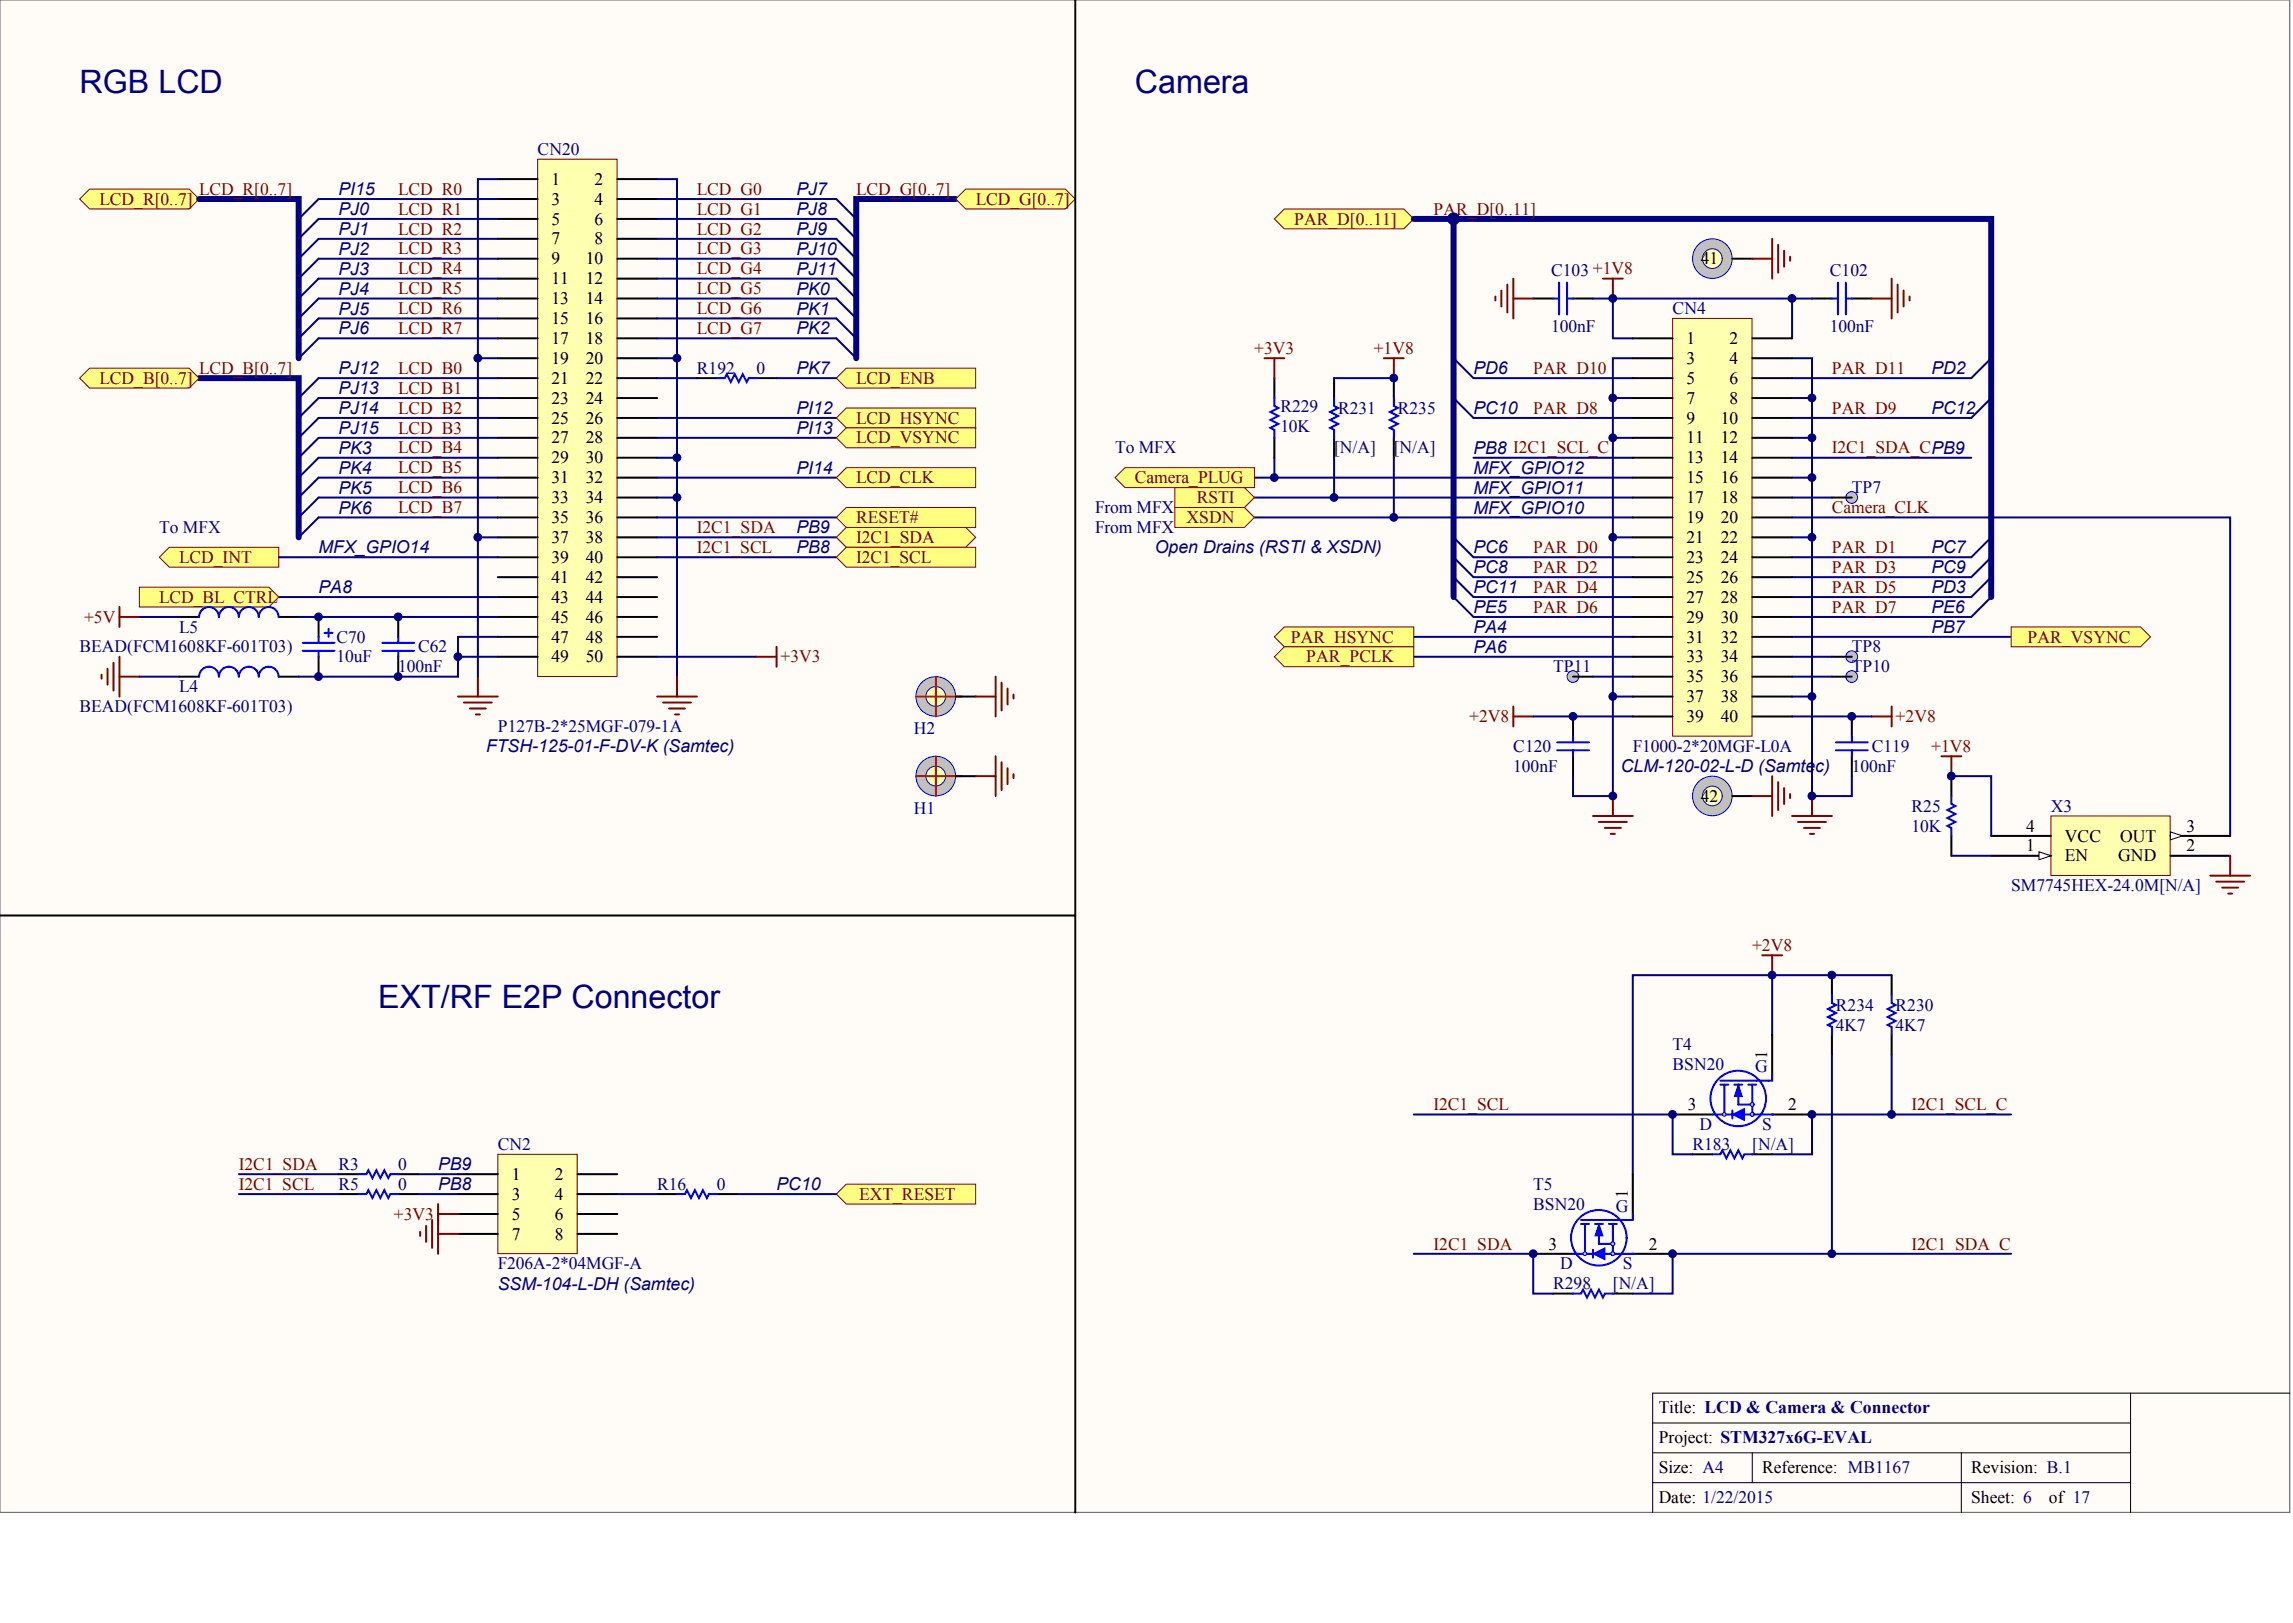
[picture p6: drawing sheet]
<svg xmlns="http://www.w3.org/2000/svg" width="840mm" height="594mm" viewBox="0 0 840 594" stroke-linecap="round" stroke-linejoin="round" font-family="sans-serif">
<defs><g id="words">
<g font-size="11.8" fill="#000080">
<text x="29.2" y="34">RGB LCD</text>
<text x="415.6" y="34">Camera</text>
<text x="138.5" y="369.1">EXT/RF E2P Connector</text>
</g>
<g font-size="6.5" fill="#000080">
<text x="123.9" y="71.4">PI15</text>
<text x="291.6" y="71.4">PJ7</text>
<text x="123.9" y="78.7">PJ0</text>
<text x="291.6" y="78.7">PJ8</text>
<text x="123.9" y="86">PJ1</text>
<text x="291.6" y="86">PJ9</text>
<text x="123.9" y="93.3">PJ2</text>
<text x="291.6" y="93.3">PJ10</text>
<text x="123.9" y="100.6">PJ3</text>
<text x="291.6" y="100.6">PJ11</text>
<text x="123.9" y="107.9">PJ4</text>
<text x="291.6" y="107.9">PK0</text>
<text x="123.9" y="115.1">PJ5</text>
<text x="291.6" y="115.1">PK1</text>
<text x="123.9" y="122.4">PJ6</text>
<text x="291.6" y="122.4">PK2</text>
<text x="123.9" y="137">PJ12</text>
<text x="291.6" y="137">PK7</text>
<text x="539.5" y="137">PD6</text>
<text x="707.2" y="137">PD2</text>
<text x="123.9" y="144.3">PJ13</text>
<text x="123.9" y="151.6">PJ14</text>
<text x="291.6" y="151.6">PI12</text>
<text x="539.5" y="151.6">PC10</text>
<text x="707.2" y="151.6">PC12</text>
<text x="123.9" y="158.9">PJ15</text>
<text x="291.6" y="158.9">PI13</text>
<text x="123.9" y="166.1">PK3</text>
<text x="539.5" y="166.1">PB8 I2C1_SCL_C</text>
<text x="123.9" y="173.4">PK4</text>
<text x="291.6" y="173.4">PI14</text>
<text x="539.5" y="173.4">MFX_GPIO12</text>
<text x="123.9" y="180.7">PK5</text>
<text x="539.5" y="180.7">MFX_GPIO11</text>
<text x="123.9" y="188">PK6</text>
<text x="539.5" y="188">MFX_GPIO10</text>
<text x="291.6" y="195.3">PB9</text>
<text x="116.7" y="202.6">MFX_GPIO14</text>
<text x="291.6" y="202.6">PB8</text>
<text x="422.9" y="202.6">Open Drains (RSTI &amp; XSDN)</text>
<text x="539.5" y="202.6">PC6</text>
<text x="707.2" y="202.6">PC7</text>
<text x="539.5" y="209.8">PC8</text>
<text x="707.2" y="209.8">PC9</text>
<text x="116.7" y="217.1">PA8</text>
<text x="539.5" y="217.1">PC11</text>
<text x="707.2" y="217.1">PD3</text>
<text x="539.5" y="224.4">PE5</text>
<text x="707.2" y="224.4">PE6</text>
<text x="539.5" y="231.7">PA4</text>
<text x="707.2" y="231.7">PB7</text>
<text x="539.5" y="239">PA6</text>
<text x="178" y="275.4">FTSH-125-01-F-DV-K (Samtec)</text>
<text x="593.5" y="282.7">CLM-120-02-L-D (Samtec)</text>
<text x="160.4" y="428.4">PB9</text>
<text x="160.4" y="435.7">PB8</text>
<text x="284.4" y="435.7">PC10</text>
<text x="182.3" y="472.1">SSM-104-L-DH (Samtec)</text>
</g>
<g font-size="6.4" fill="#000080">
<text x="196.9" y="56.7">CN20</text>
<text x="568" y="101.1">C103 +1V8</text>
<text x="670" y="101.1">C102</text>
<text x="612.4" y="115">CN4</text>
<text x="568" y="121.5">100nF</text>
<text x="670" y="121.5">100nF</text>
<text x="255.2" y="136.8">R192</text>
<text x="277.1" y="136.8">0</text>
<text x="468.8" y="150.7">R229</text>
<text x="490" y="151.4">R231</text>
<text x="511.8" y="151.4">R235</text>
<text x="468.8" y="158">10K</text>
<text x="408.3" y="166">To MFX</text>
<text x="488.5" y="166">[N/A]</text>
<text x="510.4" y="166">[N/A]</text>
<text x="678.1" y="180.5">TP7</text>
<text x="401" y="187.8">From MFX</text>
<text x="58.3" y="195.1">To MFX</text>
<text x="401" y="195.1">From MFX</text>
<text x="65.6" y="231.5">L5</text>
<text x="29.2" y="238.8">BEAD(FCM1608KF-601T03)</text>
<text x="123.2" y="235.2">C70</text>
<text x="153.1" y="238.8">C62</text>
<text x="678.1" y="238.8">TP8</text>
<text x="123.2" y="242.5">10uF</text>
<text x="145.8" y="246.1">100nF</text>
<text x="568.7" y="246.1">TP11</text>
<text x="678.1" y="246.1">TP10</text>
<text x="65.6" y="253.4">L4</text>
<text x="29.2" y="260.7">BEAD(FCM1608KF-601T03)</text>
<text x="182.3" y="268">P127B-2*25MGF-079-1A</text>
<text x="334.7" y="268.7">H2</text>
<text x="554.1" y="275.2">C120</text>
<text x="597.9" y="275.2">F1000-2*20MGF-L0A</text>
<text x="685.4" y="275.2">C119</text>
<text x="554.1" y="282.5">100nF</text>
<text x="678.1" y="282.5">100nF</text>
<text x="334.7" y="297.8">H1</text>
<text x="699.9" y="297.1">R25</text>
<text x="751" y="297.1">X3</text>
<text x="699.9" y="304.4">10K</text>
<text x="736.4" y="326.2">SM7745HEX-24.0M[N/A]</text>
<text x="672.2" y="370">R234</text>
<text x="694.1" y="370">R230</text>
<text x="672.2" y="377.2">4K7</text>
<text x="694.1" y="377.2">4K7</text>
<text x="612.4" y="384.5">T4</text>
<text x="612.4" y="391.8">BSN20</text>
<text x="642.7" y="392.5">G</text>
<text x="622.3" y="413.7">D</text>
<text x="645.3" y="413.7">S</text>
<text x="182.3" y="420.9">CN2</text>
<text x="619.7" y="420.9">R183</text>
<text x="641.6" y="420.9">[N/A]</text>
<text x="123.9" y="428.2">R3</text>
<text x="145.8" y="428.2">0</text>
<text x="123.9" y="435.5">R5</text>
<text x="145.8" y="435.5">0</text>
<text x="240.6" y="435.5">R16</text>
<text x="262.5" y="435.5">0</text>
<text x="561.4" y="435.5">T5</text>
<text x="561.4" y="442.8">BSN20</text>
<text x="591.7" y="443.5">G</text>
<text x="182.3" y="464.7">F206A-2*04MGF-A</text>
<text x="571.3" y="464.7">D</text>
<text x="594.2" y="464.7">S</text>
<text x="568.7" y="471.9">R298</text>
<text x="590.6" y="471.9">[N/A]</text>
</g>
<g font-size="6.4" fill="#800000">
<text x="72.9" y="71.3">LCD_R[0..7]</text>
<text x="145.8" y="71.3">LCD_R0</text>
<text x="255.2" y="71.3">LCD_G0</text>
<text x="313.5" y="71.3">LCD_G[0..7]</text>
<text x="36.5" y="74.9">LCD_R[0..7]</text>
<text x="357.3" y="74.9">LCD_G[0..7]</text>
<text x="145.8" y="78.6">LCD_R1</text>
<text x="255.2" y="78.6">LCD_G1</text>
<text x="473.9" y="82.2">PAR_D[0..11]</text>
<text x="525" y="78.6">PAR_D[0..11]</text>
<text x="145.8" y="85.8">LCD_R2</text>
<text x="255.2" y="85.8">LCD_G2</text>
<text x="145.8" y="93.1">LCD_R3</text>
<text x="255.2" y="93.1">LCD_G3</text>
<text x="145.8" y="100.4">LCD_R4</text>
<text x="255.2" y="100.4">LCD_G4</text>
<text x="145.8" y="107.7">LCD_R5</text>
<text x="255.2" y="107.7">LCD_G5</text>
<text x="145.8" y="115">LCD_R6</text>
<text x="255.2" y="115">LCD_G6</text>
<text x="145.8" y="122.3">LCD_R7</text>
<text x="255.2" y="122.3">LCD_G7</text>
<text x="459.3" y="129.6">+3V3</text>
<text x="503" y="129.6">+1V8</text>
<text x="72.9" y="136.8">LCD_B[0..7]</text>
<text x="145.8" y="136.8">LCD_B0</text>
<text x="561.4" y="136.8">PAR_D10</text>
<text x="670.8" y="136.8">PAR_D11</text>
<text x="36.5" y="140.5">LCD_B[0..7]</text>
<text x="313.5" y="140.5">LCD_ENB</text>
<text x="145.8" y="144.1">LCD_B1</text>
<text x="145.8" y="151.4">LCD_B2</text>
<text x="313.5" y="155.1">LCD_HSYNC</text>
<text x="561.4" y="151.4">PAR_D8</text>
<text x="670.8" y="151.4">PAR_D9</text>
<text x="145.8" y="158.7">LCD_B3</text>
<text x="145.8" y="166">LCD_B4</text>
<text x="313.5" y="162.3">LCD_VSYNC</text>
<text x="670.8" y="166">I2C1_SDA_CPB9</text>
<text x="145.8" y="173.3">LCD_B5</text>
<text x="313.5" y="176.9">LCD_CLK</text>
<text x="415.6" y="176.9">Camera_PLUG</text>
<text x="145.8" y="180.5">LCD_B6</text>
<text x="438.2" y="184.2">RSTI</text>
<text x="145.8" y="187.8">LCD_B7</text>
<text x="313.5" y="191.5">RESET#</text>
<text x="434.5" y="191.5">XSDN</text>
<text x="670.8" y="187.8">Camera_CLK</text>
<text x="255.2" y="195.1">I2C1_SDA</text>
<text x="255.2" y="202.4">I2C1_SCL</text>
<text x="313.5" y="198.8">I2C1_SDA</text>
<text x="561.4" y="202.4">PAR_D0</text>
<text x="670.8" y="202.4">PAR_D1</text>
<text x="65.6" y="206">LCD_INT</text>
<text x="313.5" y="206">I2C1_SCL</text>
<text x="561.4" y="209.7">PAR_D2</text>
<text x="670.8" y="209.7">PAR_D3</text>
<text x="58.3" y="220.6">LCD_BL_CTRL</text>
<text x="561.4" y="217">PAR_D4</text>
<text x="670.8" y="217">PAR_D5</text>
<text x="30.8" y="227.9">+5V</text>
<text x="561.4" y="224.3">PAR_D6</text>
<text x="670.8" y="224.3">PAR_D7</text>
<text x="472.7" y="235.2">PAR_HSYNC</text>
<text x="742.4" y="235.2">PAR_VSYNC</text>
<text x="285.8" y="242.5">+3V3</text>
<text x="478.3" y="242.5">PAR_PCLK</text>
<text x="537.9" y="264.3">+2V8</text>
<text x="694.1" y="264.3">+2V8</text>
<text x="707.2" y="275.2">+1V8</text>
<text x="641.5" y="348.1">+2V8</text>
<text x="525" y="406.4">I2C1_SCL</text>
<text x="699.9" y="406.4">I2C1_SCL_C</text>
<text x="87.5" y="428.2">I2C1_SDA</text>
<text x="87.5" y="435.5">I2C1_SCL</text>
<text x="314.5" y="439.2">EXT_RESET</text>
<text x="144.2" y="446.4">+3V3</text>
<text x="525" y="457.4">I2C1_SDA</text>
<text x="699.9" y="457.4">I2C1_SDA_C</text>
</g>
<g font-size="6.4">
<text x="202" y="67.6">1</text>
<text x="217.7" y="67.6">2</text>
<text x="202" y="74.9">3</text>
<text x="217.7" y="74.9">4</text>
<text x="202" y="82.2">5</text>
<text x="217.7" y="82.2">6</text>
<text x="202" y="89.5">7</text>
<text x="217.7" y="89.5">8</text>
<text x="202" y="96.8">9</text>
<text x="214.5" y="96.8">10</text>
<text x="622.8" y="96.8">41</text>
<text x="202" y="104.1">11</text>
<text x="214.5" y="104.1">12</text>
<text x="202" y="111.3">13</text>
<text x="214.5" y="111.3">14</text>
<text x="202" y="118.6">15</text>
<text x="214.5" y="118.6">16</text>
<text x="202" y="125.9">17</text>
<text x="214.5" y="125.9">18</text>
<text x="617.6" y="125.9">1</text>
<text x="633.3" y="125.9">2</text>
<text x="202" y="133.2">19</text>
<text x="214.5" y="133.2">20</text>
<text x="617.6" y="133.2">3</text>
<text x="633.3" y="133.2">4</text>
<text x="202" y="140.5">21</text>
<text x="214.5" y="140.5">22</text>
<text x="617.6" y="140.5">5</text>
<text x="633.3" y="140.5">6</text>
<text x="202" y="147.8">23</text>
<text x="214.5" y="147.8">24</text>
<text x="617.6" y="147.8">7</text>
<text x="633.3" y="147.8">8</text>
<text x="202" y="155.1">25</text>
<text x="214.5" y="155.1">26</text>
<text x="617.6" y="155.1">9</text>
<text x="630.1" y="155.1">10</text>
<text x="202" y="162.3">27</text>
<text x="214.5" y="162.3">28</text>
<text x="617.6" y="162.3">11</text>
<text x="630.1" y="162.3">12</text>
<text x="202" y="169.6">29</text>
<text x="214.5" y="169.6">30</text>
<text x="617.6" y="169.6">13</text>
<text x="630.1" y="169.6">14</text>
<text x="202" y="176.9">31</text>
<text x="214.5" y="176.9">32</text>
<text x="617.6" y="176.9">15</text>
<text x="630.1" y="176.9">16</text>
<text x="202" y="184.2">33</text>
<text x="214.5" y="184.2">34</text>
<text x="617.6" y="184.2">17</text>
<text x="630.1" y="184.2">18</text>
<text x="202" y="191.5">35</text>
<text x="214.5" y="191.5">36</text>
<text x="617.6" y="191.5">19</text>
<text x="630.1" y="191.5">20</text>
<text x="202" y="198.8">37</text>
<text x="214.5" y="198.8">38</text>
<text x="617.6" y="198.8">21</text>
<text x="630.1" y="198.8">22</text>
<text x="202" y="206">39</text>
<text x="214.5" y="206">40</text>
<text x="617.6" y="206">23</text>
<text x="630.1" y="206">24</text>
<text x="202" y="213.3">41</text>
<text x="214.5" y="213.3">42</text>
<text x="617.6" y="213.3">25</text>
<text x="630.1" y="213.3">26</text>
<text x="202" y="220.6">43</text>
<text x="214.5" y="220.6">44</text>
<text x="617.6" y="220.6">27</text>
<text x="630.1" y="220.6">28</text>
<text x="202" y="227.9">45</text>
<text x="214.5" y="227.9">46</text>
<text x="617.6" y="227.9">29</text>
<text x="630.1" y="227.9">30</text>
<text x="202" y="235.2">47</text>
<text x="214.5" y="235.2">48</text>
<text x="617.6" y="235.2">31</text>
<text x="630.1" y="235.2">32</text>
<text x="202" y="242.5">49</text>
<text x="214.5" y="242.5">50</text>
<text x="617.6" y="242.5">33</text>
<text x="630.1" y="242.5">34</text>
<text x="617.6" y="249.8">35</text>
<text x="630.1" y="249.8">36</text>
<text x="617.6" y="257">37</text>
<text x="630.1" y="257">38</text>
<text x="617.6" y="264.3">39</text>
<text x="630.1" y="264.3">40</text>
<text x="622.8" y="293.5">42</text>
<text x="741.9" y="304.4">4</text>
<text x="800.6" y="304.4">3</text>
<text x="741.9" y="311.7">1</text>
<text x="756.1" y="308">VCC</text>
<text x="776.3" y="308">OUT</text>
<text x="800.6" y="311.7">2</text>
<text x="756.1" y="315.3">EN</text>
<text x="775.6" y="315.3">GND</text>
<text x="618" y="406.4">3</text>
<text x="654.7" y="406.4">2</text>
<text x="187.4" y="431.9">1</text>
<text x="203.1" y="431.9">2</text>
<text x="187.4" y="439.2">3</text>
<text x="203.1" y="439.2">4</text>
<text x="187.4" y="446.4">5</text>
<text x="203.1" y="446.4">6</text>
<text x="187.4" y="453.7">7</text>
<text x="203.1" y="453.7">8</text>
<text x="567" y="457.4">3</text>
<text x="603.7" y="457.4">2</text>
<text x="607.3" y="517.1">Title: LCD &amp; Camera &amp; Connector</text>
<text x="607.3" y="528">Project: STM327x6G-EVAL</text>
<text x="607.3" y="539.1">Size: A4</text>
<text x="645.3" y="539.1">Reference: MB1167</text>
<text x="721.8" y="539.1">Revision: B.1</text>
<text x="607.3" y="550.2">Date: 1/22/2015</text>
<text x="721.8" y="550.2">Sheet: 6</text>
<text x="750.2" y="550.2">of 17</text>
</g>
<g font-size="6.3">
<text x="647" y="387.6" transform="rotate(-90 647 387.6)">1</text>
<text x="596" y="438.5" transform="rotate(-90 596 438.5)">1</text>
</g>
</g></defs>
<path d="M0 0h838.4v553.6h-838.4z" fill="#fffcf8" stroke="#696969" stroke-width=".37"/>
<path d="M780.1 509.9v43.7M838.5 509.9h-233.3v43.7M605.2 520.9h174.9M605.2 531.8h174.9M641.6 531.8v10.9M718.2 531.8v21.8M605.2 542.7h174.9" fill="none" stroke="#000" stroke-width=".37"/>
<path d="M196.9 58.3h29v189.3h-29z" fill="#ffffb0" stroke="#800000" stroke-width=".37"/>
<g fill="none" stroke="#000" stroke-width=".73">
<path d="M182.3 65.6h14.6M182.3 72.9h14.6M226 65.6h14.6M226 72.9h14.6M182.3 80.1h14.6M182.3 87.4h14.6M182.3 94.7h14.6M226 80.1h14.6M226 87.4h14.6M226 94.7h14.6M182.3 102h14.6M182.3 109.3h14.6"/>
<path d="M182.3 116.6h14.6M226 102h14.6M226 109.3h14.6M226 116.6h14.6M182.3 123.8h14.6M182.3 131.1h14.6M182.3 138.4h14.6M226 123.8h14.6M226 131.1h14.6M226 138.4h14.6M182.3 145.7h14.6M182.3 153h14.6"/>
<path d="M226 145.7h14.6M226 153h14.6M182.3 160.3h14.6M182.3 167.6h14.6M182.3 174.8h14.6M226 160.3h14.6M226 167.6h14.6M226 174.8h14.6M182.3 182.1h14.6M182.3 189.4h14.6M182.3 196.7h14.6M226 182.1h14.6"/>
<path d="M226 189.4h14.6M226 196.7h14.6M182.3 204h14.6M182.3 211.3h14.6M182.3 218.5h14.6M226 204h14.6M226 211.3h14.6M226 218.5h14.6M182.3 225.8h14.6M182.3 233.1h14.6M226 225.8h14.6M226 233.1h14.6"/>
<path d="M182.3 240.4h14.6M226 240.4h14.6"/>
</g>
<g fill="none" stroke="#000080" stroke-width=".73">
<path d="M116.7 72.9h65.6M240.6 65.6h7.3v182.1M240.6 72.9h65.6M116.7 80.1h65.6M116.7 87.4h65.6M116.7 94.7h65.6M240.6 80.1h65.6M240.6 87.4h65.6M240.6 94.7h65.6M116.7 102h65.6M116.7 109.3h65.6M116.7 116.6h65.6"/>
<path d="M240.6 102h65.6M240.6 109.3h65.6M240.6 116.6h65.6M116.7 123.8h65.6M116.7 138.4h65.6M175 131.1h7.3M240.6 123.8h65.6M240.6 131.1h7.3M240.6 138.4h14.6M116.7 145.7h65.6M116.7 153h65.6M240.6 153h65.6"/>
<path d="M116.7 160.3h65.6M116.7 167.6h65.6M116.7 174.8h65.6M240.6 160.3h65.6M240.6 167.6h7.3M240.6 174.8h65.6M116.7 182.1h65.6M116.7 189.4h65.6M175 196.7h7.3M240.6 182.1h7.3M240.6 196.7h65.6M102.1 218.5h80.2"/>
<path d="M240.6 204h65.6M240.6 240.4h36.5"/>
</g>
<g fill="#ffff80" stroke="#800000" stroke-width=".37">
<path d="M29.2 72.9l3.6-3.7h36.5l3.6 3.7-3.6 3.6h-36.5z" fill-rule="evenodd"/>
<path d="M306.2 153l3.7-3.7h47.4v7.3h-47.4z" fill-rule="evenodd"/>
<path d="M306.2 160.3l3.7-3.7h47.4v7.3h-47.4z" fill-rule="evenodd"/>
<path d="M306.2 174.8l3.7-3.6h47.4v7.3h-47.4z" fill-rule="evenodd"/>
<path d="M306.2 138.4l3.7-3.6h47.4v7.3h-47.4z" fill-rule="evenodd"/>
<path d="M51 214.9h47.4l3.7 3.6-3.7 3.7h-47.4z" fill-rule="evenodd"/>
</g>
<path d="M284.4 236.8v7.2M277.1 240.4h7.3" fill="none" stroke="#800000" stroke-width=".73"/>
<g fill="#ffff80" stroke="#800000" stroke-width=".37">
<path d="M306.2 196.7l3.7-3.7h43.7l3.7 3.7-3.7 3.6h-43.7z" fill-rule="evenodd"/>
<path d="M306.2 204l3.7-3.7h47.4v7.3h-47.4z" fill-rule="evenodd"/>
</g>
<path d="M167.7 255h14.6M169.9 257.2h10.2M172.1 259.3h5.8M175 247.7v7.3M240.6 255h14.6M242.8 257.2h10.2M245 259.3h5.8M247.9 247.7v7.3M174.3 261.5h1.4M247.2 261.5h1.4" fill="none" stroke="#800000" stroke-width=".73"/>
<g fill="none" stroke="#000080" stroke-width=".73">
<path d="M182.3 65.6h-7.3v182.1M306.2 72.9l7.3 7.2M306.2 80.1l7.3 7.3M306.2 87.4l7.3 7.3M306.2 94.7l7.3 7.3M306.2 102l7.3 7.3M306.2 109.3l7.3 7.3M306.2 116.6l7.3 7.2M116.7 138.4l-7.3 7.3M306.2 123.8l7.3 7.3M116.7 145.7l-7.3 7.3M116.7 153l-7.3 7.3"/>
<path d="M116.7 160.3l-7.3 7.3M116.7 167.6l-7.3 7.2M116.7 174.8l-7.3 7.3M116.7 182.1l-7.3 7.3M116.7 189.4l-7.3 7.3"/>
</g>
<path d="M350 72.9h-36.5v58.2M72.9 138.4h36.5v58.3" fill="none" stroke="#000080" stroke-width="2.2"/>
<g fill="#ffff80" stroke="#800000" stroke-width=".37">
<path d="M29.2 138.4l3.6-3.6h36.5l3.6 3.6-3.6 3.7h-36.5z" fill-rule="evenodd"/>
<path d="M350 72.9l3.6-3.7h36.5l3.6 3.7-3.6 3.6h-36.5z" fill-rule="evenodd"/>
</g>
<path d="M586.9 102h7.3M590.6 102v7.3M43.7 222.2v7.3M43.7 225.8h7.3M37.2 247v1.4M39.4 244.8v5.8M41.6 242.6v10.2M43.7 240.4v14.6M43.7 247.7h7.3" fill="none" stroke="#800000" stroke-width=".73"/>
<path d="M65.6 225.8h7.3M102.1 225.8h7.3M116.7 225.8v7.3M145.8 225.8v7.3M65.6 247.7h7.3M102.1 247.7h7.3M116.7 240.4v7.3M145.8 240.4v7.3" fill="none" stroke="#000" stroke-width=".73"/>
<g fill="none" stroke="#00f" stroke-width=".73">
<path d="M80.1 225.8a3.6 3.6 0 0 0-3.6-3.6 3.6 3.6 0 0 0-3.6 3.6M87.4 225.8a3.6 3.6 0 0 0-3.6-3.6 3.6 3.6 0 0 0-3.6 3.6M102 225.8a3.6 3.6 0 0 0-3.6-3.6 3.6 3.6 0 0 0-3.7 3.6 3.6 3.6 0 0 0-3.6-3.6 3.6 3.6 0 0 0-3.6 3.6M110.8 235.3h11.7M110.8 238.2h11.7M116.7 233.1v2.2M116.7 238.2v2.2M118.8 231.7h3M120.3 230.2v2.9M140 235.3h11.7M140 238.2h11.7M145.8 233.1v2.2"/>
<path d="M145.8 238.2v2.2M80.1 247.7a3.6 3.6 0 0 0-3.6-3.7 3.6 3.6 0 0 0-3.6 3.7M87.4 247.7a3.6 3.6 0 0 0-3.6-3.7 3.6 3.6 0 0 0-3.6 3.7M102 247.7a3.6 3.6 0 0 0-3.6-3.7 3.6 3.6 0 0 0-3.7 3.7 3.6 3.6 0 0 0-3.6-3.7 3.6 3.6 0 0 0-3.6 3.7"/>
</g>
<path d="M539.5 138.4h58.4M597.9 123.8h-7.3v-14.5h65.6v14.5M539.5 153h58.4M459.3 174.8h138.6M539.5 167.6h58.4M656.2 167.6h65.6M459.3 182.1h138.6M51 225.8h14.6M109.4 225.8h72.9M51 247.7h14.6M182.3 240.4h-14.6v7.3h-58.3" fill="none" stroke="#000080" stroke-width=".73"/>
<path d="M430.2 178.5h25.5l3.6 3.6-3.6 3.7h-25.5z" fill-rule="evenodd" fill="#ffff80" stroke="#800000" stroke-width=".37"/>
<path d="M459.3 189.4h138.6" fill="none" stroke="#000080" stroke-width=".73"/>
<path d="M430.2 185.8h25.5l3.6 3.6-3.6 3.6h-25.5z" fill-rule="evenodd" fill="#ffff80" stroke="#800000" stroke-width=".37"/>
<path d="M539.5 204h58.4M539.5 211.3h58.4M539.5 218.5h58.4M517.7 233.1h80.2M539.5 225.8h58.4M517.7 240.4h80.2" fill="none" stroke="#000080" stroke-width=".73"/>
<g fill="#ffff80" stroke="#800000" stroke-width=".37">
<path d="M466.6 233.1l3.7-3.6h47.4v7.3h-47.4z" fill-rule="evenodd"/>
<path d="M466.6 240.4l3.7-3.6h47.4v7.2h-47.4z" fill-rule="evenodd"/>
</g>
<path d="M554.1 258.6v7.3M554.1 262.3h7.3M583.3 298.7h14.6M590.6 291.4v7.3M585.5 300.9h10.2M587.7 303h5.8M589.8 305.2h1.5" fill="none" stroke="#800000" stroke-width=".73"/>
<path d="M656.2 138.4h65.6M590.6 145.7h7.3M656.2 153h65.6M590.6 160.3h7.3M590.6 196.7h7.3M656.2 182.1h14.6M656.2 204h65.6M656.2 211.3h65.6M656.2 218.5h65.6M656.2 225.8h65.6M656.2 233.1h80.2M590.6 255h7.3" fill="none" stroke="#000080" stroke-width=".73"/>
<path d="M736.4 229.5h47.4l3.6 3.6-3.6 3.7h-47.4z" fill-rule="evenodd" fill="#ffff80" stroke="#800000" stroke-width=".37"/>
<path d="M692.6 258.6v7.3M685.4 262.3h7.2M656.2 298.7h14.6M663.5 291.4v7.3M658.4 300.9h10.2M660.6 303h5.8M662.8 305.2h1.4" fill="none" stroke="#800000" stroke-width=".73"/>
<path d="M656.2 145.7h7.3M656.2 160.3h7.3M656.2 174.8h7.3M656.2 196.7h7.3M656.2 255h7.3" fill="none" stroke="#000080" stroke-width=".73"/>
<path d="M466.6 80.1l3.7-3.6h43.7l3.7 3.6-3.7 3.7h-43.7z" fill-rule="evenodd" fill="#ffff80" stroke="#800000" stroke-width=".37"/>
<path d="M517.7 80.1h14.5v138.4M532.2 80.1h196.9v138.4" fill="none" stroke="#000080" stroke-width="2.2"/>
<path d="M532.2 145.7l7.3 7.3M532.2 196.7l7.3 7.3M532.2 204l7.3 7.3M532.2 211.3l7.3 7.2M532.2 218.5l7.3 7.3" fill="none" stroke="#000080" stroke-width=".73"/>
<path d="M182.3 422.5h29.1v36.4h-29.1z" fill="#ffffb0" stroke="#800000" stroke-width=".37"/>
<path d="M123.9 429.8h7.3M123.9 437.1h7.3M145.8 429.8h7.3M145.8 437.1h7.3M167.7 429.8h14.6M167.7 437.1h14.6M211.4 429.8h14.6M211.4 437.1h14.6M167.7 444.4h14.6M167.7 451.7h14.6M211.4 444.4h14.6M211.4 451.7h14.6" fill="none" stroke="#000" stroke-width=".73"/>
<path d="M131.2 437.1h3l.7-1.5 1.4 2.9 1.5-2.9 1.5 2.9 1.4-2.9 1.5 2.9 .7-1.4h2.9M131.2 429.8h3l.7-1.5 1.4 3 1.5-3 1.5 3 1.4-3 1.5 3 .7-1.5h2.9" fill="none" stroke="#00f" stroke-width=".73"/>
<path d="M87.5 429.8h36.4M87.5 437.1h36.4M153.1 429.8h14.6M153.1 437.1h14.6" fill="none" stroke="#000080" stroke-width=".73"/>
<path d="M153.8 450.9v1.5M156 448.7v5.9M158.2 446.6v10.2M160.4 440.7v18.2M160.4 444.4h7.3M160.4 451.7h7.3" fill="none" stroke="#800000" stroke-width=".73"/>
<path d="M306.2 437.1l3.7-3.7h47.4v7.3h-47.4z" fill-rule="evenodd" fill="#ffff80" stroke="#800000" stroke-width=".37"/>
<path d="M269.8 437.1h36.4" fill="none" stroke="#000080" stroke-width=".73"/>
<path d="M58.3 204l3.7-3.7h40.1v7.3h-40.1z" fill-rule="evenodd" fill="#ffff80" stroke="#800000" stroke-width=".37"/>
<path d="M597.9 131.1h-7.3v160.3h-14.6v-7.3M656.2 131.1h7.3v160.3h14.6v-7.3M102.1 204h80.2" fill="none" stroke="#000080" stroke-width=".73"/>
<path d="M576 262.3v7.2M576 276.8v7.3M678.1 262.3v7.2M678.1 276.8v7.3" fill="none" stroke="#000" stroke-width=".73"/>
<path d="M570.2 274.6h11.6M570.2 271.7h11.6M576 269.5v2.2M576 274.6v2.2M672.2 274.6h11.7M672.2 271.7h11.7M678.1 269.5v2.2M678.1 274.6v2.2" fill="none" stroke="#00f" stroke-width=".73"/>
<path d="M408.3 174.8l3.6-3.6h47.4v7.3h-47.4z" fill-rule="evenodd" fill="#ffff80" stroke="#800000" stroke-width=".37"/>
<path d="M466.6 167.6v7.2" fill="none" stroke="#000080" stroke-width=".73"/>
<path d="M751 298.7h43.7v21.8h-43.7z" fill="#ffffb0" stroke="#800000" stroke-width=".37"/>
<path d="M729.1 313.2h21.9" fill="none" stroke="#000" stroke-width=".73"/>
<path d="M746.6 311.8l4.4 1.4-4.4 1.5z" fill="#fffcf8" stroke="#000" stroke-width=".37"/>
<path d="M794.7 313.2h21.9M794.7 306h21.9" fill="none" stroke="#000" stroke-width=".73"/>
<path d="M794.7 304.5l4.4 1.5-4.4 1.4z" fill="#fffcf8" stroke="#000" stroke-width=".37"/>
<path d="M393.7 0v553.6M561.4 109.3h7.3M576 109.3h7.3M663.5 109.3h7.3M678.1 109.3h7.3M714.5 284.1v7.3M714.5 306v7.2M729.1 306h21.9M0 335.1h393.7" fill="none" stroke="#000" stroke-width=".73"/>
<path d="M568.7 109.3h2.2M570.9 103.4v11.7M573.8 103.4v11.7M573.8 109.3h2.2M670.8 109.3h2.2M673 103.4v11.7M675.9 109.3h2.2M675.9 103.4v11.7M714.5 291.4v2.9l1.5 .7-2.9 1.5 2.9 1.4-2.9 1.5 2.9 1.5-2.9 1.4 1.4 .7v3" fill="none" stroke="#00f" stroke-width=".73"/>
<g fill="none" stroke="#800000" stroke-width=".73">
<path d="M547.6 108.5v1.5M549.7 106.4v5.8M551.9 104.2v10.2M554.1 109.3h7.3M554.1 102v14.6M685.4 109.3h7.2M692.6 102v14.6M694.8 104.2v10.2M697 106.4v5.8M699.2 108.5v1.5M816.6 313.2v7.3M809.3 320.5h14.6"/>
<path d="M811.5 322.7h10.2M813.7 324.9h5.8M815.9 327.1h1.4"/>
</g>
<path d="M583.3 109.3h7.3M656.2 109.3h7.3M532.2 131.1l7.3 7.3M729.1 131.1l-7.3 7.3M729.1 145.7l-7.3 7.3M656.2 189.4h160.4v116.6M182.3 233.1h-14.6v7.3M714.5 284.1h14.6v21.9M714.5 313.2h14.6" fill="none" stroke="#000080" stroke-width=".73"/>
<path d="M306.2 189.4l3.7-3.6h47.4v7.2h-47.4z" fill-rule="evenodd" fill="#ffff80" stroke="#800000" stroke-width=".37"/>
<path d="M284.4 138.4h21.8M240.6 189.4h65.6M729.1 196.7l-7.3 7.3M729.1 204l-7.3 7.3M729.1 211.3l-7.3 7.2M729.1 218.5l-7.3 7.3M561.4 262.3h36.5M656.2 262.3h29.2" fill="none" stroke="#000080" stroke-width=".73"/>
<path d="M255.2 138.4h7.3M277.1 138.4h7.3M466.6 138.4v7.3M488.5 138.4v7.3M510.4 138.4v7.3M466.6 160.3v7.3M488.5 160.3v7.3M510.4 160.3v7.3" fill="none" stroke="#000" stroke-width=".73"/>
<path d="M262.5 138.4h2.9l.7-1.4 1.5 2.9 1.4-2.9 1.5 2.9 1.5-2.9 1.4 2.9 .7-1.5h3M466.6 145.7v2.9l1.5 .7-2.9 1.5 2.9 1.5-2.9 1.4 2.9 1.5-2.9 1.4 1.4 .8v2.9M488.5 145.7v2.9l1.5 .7-3 1.5 3 1.5-3 1.4 3 1.5-3 1.4 1.5 .8v2.9M510.4 145.7v2.9l1.4 .7-2.9 1.5 2.9 1.5-2.9 1.4 2.9 1.5-2.9 1.4 1.5 .8v2.9" fill="none" stroke="#00f" stroke-width=".73"/>
<path d="M463 131.1h7.3M466.6 131.1v7.3" fill="none" stroke="#800000" stroke-width=".73"/>
<circle cx="678" cy="240.4" r="2.15" fill="#c0c0c0" stroke="#00f" stroke-width=".37"/>
<path d="M670.8 240.4h7.3" fill="none" stroke="#000" stroke-width=".73"/>
<circle cx="678" cy="247.6" r="2.15" fill="#c0c0c0" stroke="#00f" stroke-width=".37"/>
<path d="M670.8 247.7h7.3" fill="none" stroke="#000" stroke-width=".73"/>
<circle cx="576" cy="247.6" r="2.15" fill="#c0c0c0" stroke="#00f" stroke-width=".37"/>
<path d="M576 247.7h7.3" fill="none" stroke="#000" stroke-width=".73"/>
<path d="M583.3 247.7h14.6M656.2 247.7h14.6M656.2 240.4h14.6" fill="none" stroke="#000080" stroke-width=".73"/>
<circle cx="678" cy="182.1" r="2.15" fill="#c0c0c0" stroke="#00f" stroke-width=".37"/>
<path d="M670.8 182.1h7.3" fill="none" stroke="#000" stroke-width=".73"/>
<path d="M506.7 131.1h7.3M510.4 131.1v7.3M710.9 276.8h7.3M714.5 276.8v7.3" fill="none" stroke="#800000" stroke-width=".73"/>
<path d="M72.9 72.9h36.5v58.2" fill="none" stroke="#000080" stroke-width="2.2"/>
<path d="M116.7 72.9l-7.3 7.2M116.7 94.7l-7.3 7.3M116.7 87.4l-7.3 7.3M116.7 80.1l-7.3 7.3M116.7 116.6l-7.3 7.2M116.7 109.3l-7.3 7.3M116.7 102l-7.3 7.3M116.7 123.8l-7.3 7.3" fill="none" stroke="#000080" stroke-width=".73"/>
<path d="M612.4 116.6h29.1v152.9h-29.1z" fill="#ffffb0" stroke="#800000" stroke-width=".37"/>
<g fill="none" stroke="#000" stroke-width=".73">
<path d="M597.9 123.8h14.5M597.9 131.1h14.5M597.9 138.4h14.5M641.6 123.8h14.6M641.6 131.1h14.6M641.6 138.4h14.6M597.9 145.7h14.5M597.9 153h14.5M641.6 145.7h14.6M641.6 153h14.6M597.9 160.3h14.5M597.9 167.6h14.5"/>
<path d="M597.9 174.8h14.5M641.6 160.3h14.6M641.6 167.6h14.6M641.6 174.8h14.6M597.9 182.1h14.5M597.9 189.4h14.5M597.9 196.7h14.5M641.6 182.1h14.6M641.6 189.4h14.6M641.6 196.7h14.6M597.9 204h14.5M597.9 211.3h14.5"/>
<path d="M597.9 218.5h14.5M641.6 204h14.6M641.6 211.3h14.6M641.6 218.5h14.6M597.9 225.8h14.5M597.9 233.1h14.5M641.6 225.8h14.6M641.6 233.1h14.6M597.9 240.4h14.5M597.9 247.7h14.5M597.9 255h14.5M641.6 240.4h14.6"/>
<path d="M641.6 247.7h14.6M641.6 255h14.6M597.9 262.3h14.5M641.6 262.3h14.6"/>
</g>
<circle cx="627" cy="291.4" r="7.3" fill="#c0c0c0" stroke="#00f" stroke-width=".37"/>
<circle cx="627" cy="291.4" r="3.6" fill="#ffffb0" stroke="#0000bf" stroke-width=".37"/>
<path d="M634.3 291.4h7.3" fill="none" stroke="#000" stroke-width=".73"/>
<circle cx="627" cy="94.7" r="7.3" fill="#c0c0c0" stroke="#00f" stroke-width=".37"/>
<circle cx="627" cy="94.7" r="3.6" fill="#ffffb0" stroke="#0000bf" stroke-width=".37"/>
<path d="M634.3 94.7h7.3" fill="none" stroke="#000" stroke-width=".73"/>
<circle cx="342.6" cy="254.9" r="7.3" fill="#c0c0c0" stroke="#00f" stroke-width=".37"/>
<circle cx="342.6" cy="254.9" r="3.6" fill="#ffffb0" stroke="#0000bf" stroke-width=".37"/>
<path d="M335.4 255h16.8M342.7 247.7v14.6" fill="none" stroke="#f00" stroke-width=".73"/>
<path d="M350 255h7.3" fill="none" stroke="#000" stroke-width=".73"/>
<circle cx="342.6" cy="284.1" r="7.3" fill="#c0c0c0" stroke="#00f" stroke-width=".37"/>
<circle cx="342.6" cy="284.1" r="3.6" fill="#ffffb0" stroke="#0000bf" stroke-width=".37"/>
<path d="M342.7 276.8v14.6M335.4 284.1h16.8" fill="none" stroke="#f00" stroke-width=".73"/>
<path d="M350 284.1h7.3M670.8 357v7.2M692.6 357v7.2M670.8 378.8v7.3M692.6 378.8v7.3M240.6 437.1h7.3M262.5 437.1h7.3M597.9 429.8v14.6M597.9 458.9h14.5" fill="none" stroke="#000" stroke-width=".73"/>
<g fill="none" stroke="#800000" stroke-width=".73">
<path d="M641.6 94.7h7.3M648.9 87.4v14.6M651.1 89.6v10.2M653.3 91.8v5.8M655.5 94v1.4M357.3 255h7.3M364.6 247.7v14.6M366.7 249.9v10.2M368.9 252.1v5.8M371.1 254.2v1.5M364.6 276.8v14.6M366.7 279v10.2"/>
<path d="M357.3 284.1h7.3M368.9 281.2v5.8M371.1 283.4v1.4M641.6 291.4h7.3M648.9 284.1v14.6M651.1 286.3v10.2M653.3 288.5v5.8M655.5 290.7v1.4M645.3 349.7h7.2M648.9 349.7v7.3"/>
</g>
<path d="M670.8 364.2v3l1.4 .7-2.9 1.4 2.9 1.5-2.9 1.5 2.9 1.4-2.9 1.5 1.5 .7v2.9M692.6 364.2v3l1.5 .7-2.9 1.4 2.9 1.5-2.9 1.5 2.9 1.4-2.9 1.5 1.4 .7v2.9M247.9 437.1h2.9l.7-1.5 1.5 2.9 1.5-2.9 1.4 2.9 1.5-2.9 1.4 2.9 .8-1.4h2.9" fill="none" stroke="#00f" stroke-width=".73"/>
<path d="M488.5 138.4h21.9M488.5 167.6v14.5M510.4 167.6v21.8M648.9 357v21.8M692.6 357h-94.7v72.8M670.8 386.1v72.8M692.6 386.1v21.8M226 437.1h14.6" fill="none" stroke="#000080" stroke-width=".73"/>
<circle cx="597.9" cy="458.9" r=".36" fill="#00f"/>
<g fill="none" stroke="#00f" stroke-width=".73">
<path d="M576 458.9h4.4M578.9 446.6h13.1M578.9 448h2.9M583.3 458.9h7.3M583.3 457.5v2.9M584 448h2.9M585.5 448v7.3h5.1v-7.3M589.1 448h2.9M597.9 444.4v2.2h-1.5"/>
<circle cx="585.4" cy="453.1" r="10.2"/>
</g>
<path d="M561.4 458.9h14.6" fill="none" stroke="#000" stroke-width=".73"/>
<g fill="#00f" stroke="#00f" stroke-width=".37">
<path d="M585.5 448l1.4 4.4h-2.9z"/>
<path d="M583.3 458.9l4.4-2.1v4.3z"/>
</g>
<circle cx="590.5" cy="455.3" r=".69" fill="#c0c0c0" stroke="#00f" stroke-width=".37"/>
<path d="M592 446.6h4.4" fill="none" stroke="#00f" stroke-width=".73"/>
<circle cx="590.5" cy="458.9" r=".69" fill="#c0c0c0" stroke="#00f" stroke-width=".37"/>
<path d="M580.4 448v10.9h2.9M590.6 455.3v3.6h7.3" fill="none" stroke="#00f" stroke-width=".73"/>
<g fill="#c0c0c0" stroke="#00f" stroke-width=".37">
<circle cx="580.3" cy="458.9" r=".69"/>
<circle cx="590.5" cy="458.9" r=".69"/>
<circle cx="590.5" cy="455.3" r=".69"/>
</g>
<path d="M648.9 378.8v14.6M648.9 407.9h14.6" fill="none" stroke="#000" stroke-width=".73"/>
<circle cx="648.9" cy="407.9" r=".36" fill="#00f"/>
<g fill="none" stroke="#00f" stroke-width=".73">
<path d="M629.9 395.6h13.2M629.9 397h3M635 397h3M636.5 397v7.3h5.1v-7.3M640.2 397h2.9M648.9 393.4v2.2h-1.5M627 407.9h4.4M634.3 407.9h7.3M634.3 406.5v2.9"/>
<circle cx="636.5" cy="402.1" r="10.2"/>
</g>
<path d="M612.4 407.9h14.6" fill="none" stroke="#000" stroke-width=".73"/>
<g fill="#00f" stroke="#00f" stroke-width=".37">
<path d="M636.5 397l1.5 4.4h-3z"/>
<path d="M634.3 407.9l4.4-2.1v4.3z"/>
</g>
<circle cx="641.6" cy="404.3" r=".69" fill="#c0c0c0" stroke="#00f" stroke-width=".37"/>
<path d="M643.1 395.6h4.3" fill="none" stroke="#00f" stroke-width=".73"/>
<circle cx="641.6" cy="407.9" r=".69" fill="#c0c0c0" stroke="#00f" stroke-width=".37"/>
<path d="M631.4 397v10.9h2.9M641.6 404.3v3.6h7.3" fill="none" stroke="#00f" stroke-width=".73"/>
<g fill="#c0c0c0" stroke="#00f" stroke-width=".37">
<circle cx="631.4" cy="407.9" r=".69"/>
<circle cx="641.6" cy="407.9" r=".69"/>
<circle cx="641.6" cy="404.3" r=".69"/>
</g>
<path d="M619.7 422.5h7.3M641.6 422.5h7.3M568.7 473.5h7.3M590.6 473.5h7.3" fill="none" stroke="#000" stroke-width=".73"/>
<path d="M627 422.5h2.9l.8-1.4 1.4 2.9 1.5-2.9 1.4 2.9 1.5-2.9 1.5 2.9 .7-1.5h2.9M576 473.5h2.9l.7-1.4 1.5 2.9 1.5-2.9 1.4 2.9 1.5-2.9 1.4 2.9 .8-1.5h2.9" fill="none" stroke="#00f" stroke-width=".73"/>
<path d="M517.7 407.9h94.7v14.6h7.3M736.4 407.9h-72.9v14.6h-14.6M517.7 458.9h43.7v14.6h7.3M736.4 458.9h-124v14.6h-14.5" fill="none" stroke="#000080" stroke-width=".73"/>
<g fill="#000080" stroke="#000080" stroke-width=".37">
<circle cx="116.6" cy="247.6" r="1.42"/>
<circle cx="116.6" cy="225.8" r="1.42"/>
<circle cx="145.8" cy="247.6" r="1.42"/>
<circle cx="145.8" cy="225.8" r="1.42"/>
<circle cx="167.7" cy="240.4" r="1.42"/>
<circle cx="174.9" cy="196.7" r="1.42"/>
<circle cx="174.9" cy="131.1" r="1.42"/>
<circle cx="247.9" cy="182.1" r="1.42"/>
<circle cx="247.9" cy="167.5" r="1.42"/>
<circle cx="247.9" cy="131.1" r="1.42"/>
<circle cx="466.6" cy="174.8" r="1.42"/>
<circle cx="488.5" cy="182.1" r="1.42"/>
<circle cx="510.3" cy="189.4" r="1.42"/>
<circle cx="510.3" cy="138.4" r="1.42"/>
<circle cx="561.4" cy="458.9" r="1.42"/>
<circle cx="576" cy="262.2" r="1.42"/>
<circle cx="590.5" cy="291.4" r="1.42"/>
<circle cx="590.5" cy="254.9" r="1.42"/>
<circle cx="590.5" cy="196.7" r="1.42"/>
<circle cx="590.5" cy="160.2" r="1.42"/>
<circle cx="590.5" cy="145.7" r="1.42"/>
<circle cx="590.5" cy="109.2" r="1.42"/>
<circle cx="612.4" cy="458.9" r="1.42"/>
<circle cx="612.4" cy="407.9" r="1.42"/>
<circle cx="648.9" cy="356.9" r="1.42"/>
<circle cx="656.2" cy="109.2" r="1.42"/>
<circle cx="663.4" cy="407.9" r="1.42"/>
<circle cx="663.4" cy="291.4" r="1.42"/>
<circle cx="663.4" cy="254.9" r="1.42"/>
<circle cx="663.4" cy="196.7" r="1.42"/>
<circle cx="663.4" cy="174.8" r="1.42"/>
<circle cx="663.4" cy="160.2" r="1.42"/>
<circle cx="663.4" cy="145.7" r="1.42"/>
<circle cx="670.7" cy="458.9" r="1.42"/>
<circle cx="670.7" cy="356.9" r="1.42"/>
<circle cx="678" cy="262.2" r="1.42"/>
<circle cx="692.6" cy="407.9" r="1.42"/>
<circle cx="714.5" cy="284.1" r="1.42"/>
<circle cx="532.2" cy="80.1" r="2.15"/>
</g>
<use href="#words"/>
</svg>
